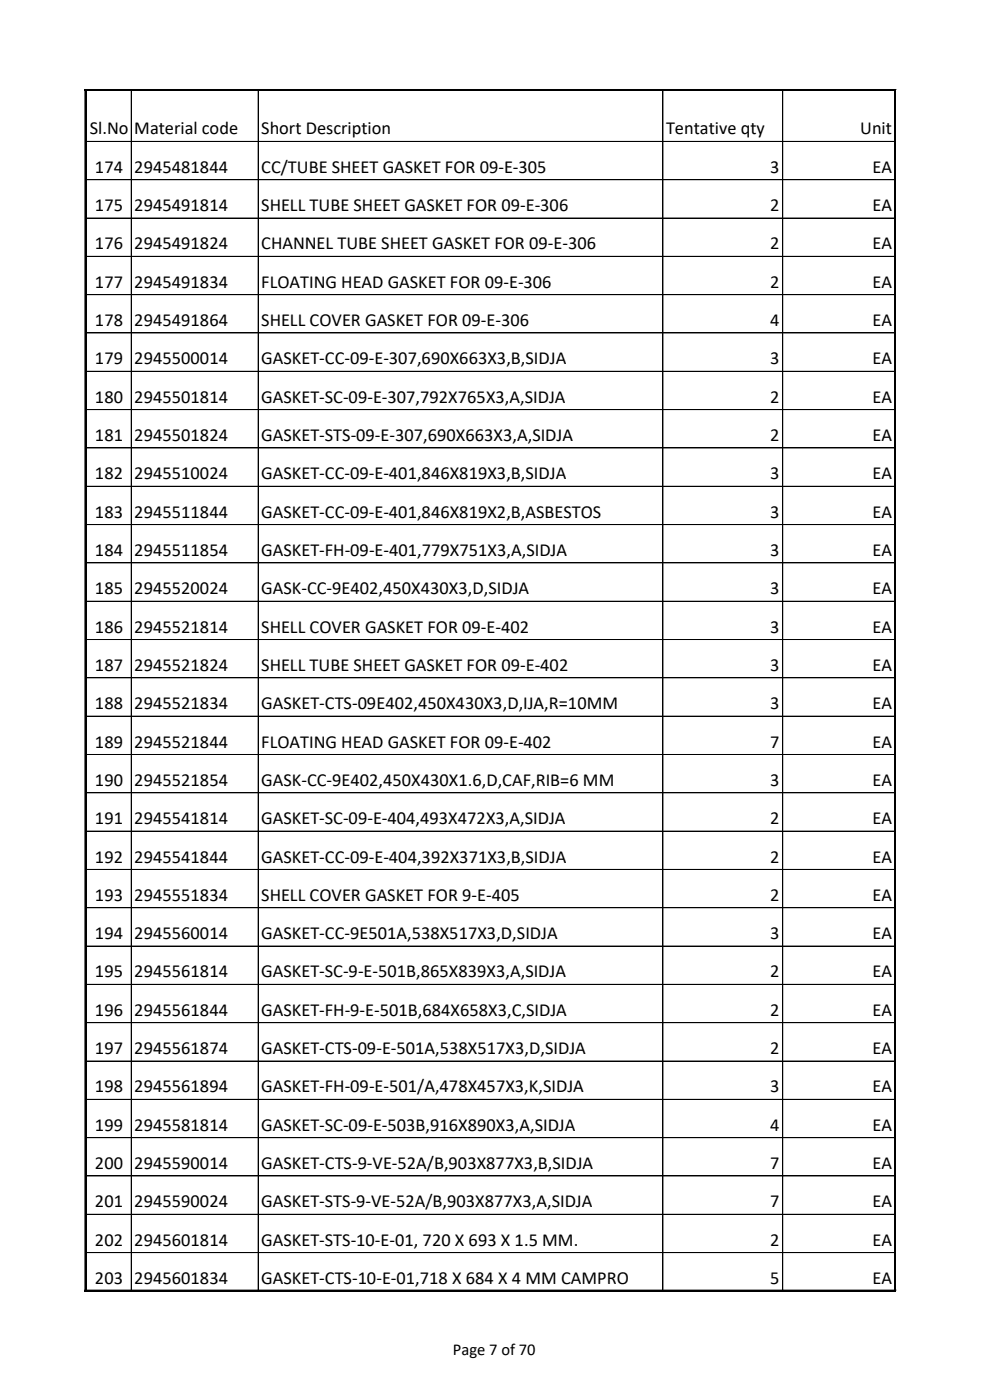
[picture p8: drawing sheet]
<svg xmlns="http://www.w3.org/2000/svg" width="210mm" height="297mm" viewBox="0 0 210 297" stroke-linecap="round" stroke-linejoin="round" font-family="sans-serif">
<defs><g id="words">
<g font-size="3.9">
<text x="19" y="28.5">Sl.No</text>
<text x="28.5" y="28.5">Material code</text>
<text x="55.4" y="28.5">Short Description</text>
<text x="141.3" y="28.5">Tentative qty</text>
<text x="182.5" y="28.5">Unit</text>
<text x="20.2" y="36.7">174</text>
<text x="28.5" y="36.7">2945481844</text>
<text x="55.4" y="36.7">CC/TUBE SHEET GASKET FOR 09-E-305</text>
<text x="163.4" y="36.7">3</text>
<text x="185.1" y="36.7">EA</text>
<text x="20.2" y="44.8">175</text>
<text x="28.5" y="44.8">2945491814</text>
<text x="55.4" y="44.8">SHELL TUBE SHEET GASKET FOR 09-E-306</text>
<text x="163.4" y="44.8">2</text>
<text x="185.1" y="44.8">EA</text>
<text x="20.2" y="52.9">176</text>
<text x="28.5" y="52.9">2945491824</text>
<text x="55.4" y="52.9">CHANNEL TUBE SHEET GASKET FOR 09-E-306</text>
<text x="163.4" y="52.9">2</text>
<text x="185.1" y="52.9">EA</text>
<text x="20.2" y="61.1">177</text>
<text x="28.5" y="61.1">2945491834</text>
<text x="55.4" y="61.1">FLOATING HEAD GASKET FOR 09-E-306</text>
<text x="163.4" y="61.1">2</text>
<text x="185.1" y="61.1">EA</text>
<text x="20.2" y="69.2">178</text>
<text x="28.5" y="69.2">2945491864</text>
<text x="55.4" y="69.2">SHELL COVER GASKET FOR 09-E-306</text>
<text x="163.4" y="69.2">4</text>
<text x="185.1" y="69.2">EA</text>
<text x="20.2" y="77.3">179</text>
<text x="28.5" y="77.3">2945500014</text>
<text x="55.4" y="77.3">GASKET-CC-09-E-307,690X663X3,B,SIDJA</text>
<text x="163.4" y="77.3">3</text>
<text x="185.1" y="77.3">EA</text>
<text x="20.2" y="85.4">180</text>
<text x="28.5" y="85.4">2945501814</text>
<text x="55.4" y="85.4">GASKET-SC-09-E-307,792X765X3,A,SIDJA</text>
<text x="163.4" y="85.4">2</text>
<text x="185.1" y="85.4">EA</text>
<text x="20.2" y="93.6">181</text>
<text x="28.5" y="93.6">2945501824</text>
<text x="55.4" y="93.6">GASKET-STS-09-E-307,690X663X3,A,SIDJA</text>
<text x="163.4" y="93.6">2</text>
<text x="185.1" y="93.6">EA</text>
<text x="20.2" y="101.7">182</text>
<text x="28.5" y="101.7">2945510024</text>
<text x="55.4" y="101.7">GASKET-CC-09-E-401,846X819X3,B,SIDJA</text>
<text x="163.4" y="101.7">3</text>
<text x="185.1" y="101.7">EA</text>
<text x="20.2" y="109.8">183</text>
<text x="28.5" y="109.8">2945511844</text>
<text x="55.4" y="109.8">GASKET-CC-09-E-401,846X819X2,B,ASBESTOS</text>
<text x="163.4" y="109.8">3</text>
<text x="185.1" y="109.8">EA</text>
<text x="20.2" y="118">184</text>
<text x="28.5" y="118">2945511854</text>
<text x="55.4" y="118">GASKET-FH-09-E-401,779X751X3,A,SIDJA</text>
<text x="163.4" y="118">3</text>
<text x="185.1" y="118">EA</text>
<text x="20.2" y="126.1">185</text>
<text x="28.5" y="126.1">2945520024</text>
<text x="55.4" y="126.1">GASK-CC-9E402,450X430X3,D,SIDJA</text>
<text x="163.4" y="126.1">3</text>
<text x="185.1" y="126.1">EA</text>
<text x="20.2" y="134.2">186</text>
<text x="28.5" y="134.2">2945521814</text>
<text x="55.4" y="134.2">SHELL COVER GASKET FOR 09-E-402</text>
<text x="163.4" y="134.2">3</text>
<text x="185.1" y="134.2">EA</text>
<text x="20.2" y="142.3">187</text>
<text x="28.5" y="142.3">2945521824</text>
<text x="55.4" y="142.3">SHELL TUBE SHEET GASKET FOR 09-E-402</text>
<text x="163.4" y="142.3">3</text>
<text x="185.1" y="142.3">EA</text>
<text x="20.2" y="150.5">188</text>
<text x="28.5" y="150.5">2945521834</text>
<text x="55.4" y="150.5">GASKET-CTS-09E402,450X430X3,D,IJA,R=10MM</text>
<text x="163.4" y="150.5">3</text>
<text x="185.1" y="150.5">EA</text>
<text x="20.2" y="158.6">189</text>
<text x="28.5" y="158.6">2945521844</text>
<text x="55.4" y="158.6">FLOATING HEAD GASKET FOR 09-E-402</text>
<text x="163.4" y="158.6">7</text>
<text x="185.1" y="158.6">EA</text>
<text x="20.2" y="166.7">190</text>
<text x="28.5" y="166.7">2945521854</text>
<text x="55.4" y="166.7">GASK-CC-9E402,450X430X1.6,D,CAF,RIB=6 MM</text>
<text x="163.4" y="166.7">3</text>
<text x="185.1" y="166.7">EA</text>
<text x="20.2" y="174.9">191</text>
<text x="28.5" y="174.9">2945541814</text>
<text x="55.4" y="174.9">GASKET-SC-09-E-404,493X472X3,A,SIDJA</text>
<text x="163.4" y="174.9">2</text>
<text x="185.1" y="174.9">EA</text>
<text x="20.2" y="183">192</text>
<text x="28.5" y="183">2945541844</text>
<text x="55.4" y="183">GASKET-CC-09-E-404,392X371X3,B,SIDJA</text>
<text x="163.4" y="183">2</text>
<text x="185.1" y="183">EA</text>
<text x="20.2" y="191.1">193</text>
<text x="28.5" y="191.1">2945551834</text>
<text x="55.4" y="191.1">SHELL COVER GASKET FOR 9-E-405</text>
<text x="163.4" y="191.1">2</text>
<text x="185.1" y="191.1">EA</text>
<text x="20.2" y="199.2">194</text>
<text x="28.5" y="199.2">2945560014</text>
<text x="55.4" y="199.2">GASKET-CC-9E501A,538X517X3,D,SIDJA</text>
<text x="163.4" y="199.2">3</text>
<text x="185.1" y="199.2">EA</text>
<text x="20.2" y="207.4">195</text>
<text x="28.5" y="207.4">2945561814</text>
<text x="55.4" y="207.4">GASKET-SC-9-E-501B,865X839X3,A,SIDJA</text>
<text x="163.4" y="207.4">2</text>
<text x="185.1" y="207.4">EA</text>
<text x="20.2" y="215.5">196</text>
<text x="28.5" y="215.5">2945561844</text>
<text x="55.4" y="215.5">GASKET-FH-9-E-501B,684X658X3,C,SIDJA</text>
<text x="163.4" y="215.5">2</text>
<text x="185.1" y="215.5">EA</text>
<text x="20.2" y="223.6">197</text>
<text x="28.5" y="223.6">2945561874</text>
<text x="55.4" y="223.6">GASKET-CTS-09-E-501A,538X517X3,D,SIDJA</text>
<text x="163.4" y="223.6">2</text>
<text x="185.1" y="223.6">EA</text>
<text x="20.2" y="231.8">198</text>
<text x="28.5" y="231.8">2945561894</text>
<text x="55.4" y="231.8">GASKET-FH-09-E-501/A,478X457X3,K,SIDJA</text>
<text x="163.4" y="231.8">3</text>
<text x="185.1" y="231.8">EA</text>
<text x="20.2" y="239.9">199</text>
<text x="28.5" y="239.9">2945581814</text>
<text x="55.4" y="239.9">GASKET-SC-09-E-503B,916X890X3,A,SIDJA</text>
<text x="163.4" y="239.9">4</text>
<text x="185.1" y="239.9">EA</text>
<text x="20.2" y="248">200</text>
<text x="28.5" y="248">2945590014</text>
<text x="55.4" y="248">GASKET-CTS-9-VE-52A/B,903X877X3,B,SIDJA</text>
<text x="163.4" y="248">7</text>
<text x="185.1" y="248">EA</text>
<text x="20.2" y="256.2">201</text>
<text x="28.5" y="256.2">2945590024</text>
<text x="55.4" y="256.2">GASKET-STS-9-VE-52A/B,903X877X3,A,SIDJA</text>
<text x="163.4" y="256.2">7</text>
<text x="185.1" y="256.2">EA</text>
<text x="20.2" y="264.3">202</text>
<text x="28.5" y="264.3">2945601814</text>
<text x="55.4" y="264.3">GASKET-STS-10-E-01, 720 X 693 X 1.5 MM.</text>
<text x="163.4" y="264.3">2</text>
<text x="185.1" y="264.3">EA</text>
<text x="20.2" y="272.4">203</text>
<text x="28.5" y="272.4">2945601834</text>
<text x="55.4" y="272.4">GASKET-CTS-10-E-01,718 X 684 X 4 MM CAMPRO</text>
<text x="163.4" y="272.4">5</text>
<text x="185.1" y="272.4">EA</text>
</g>
<text font-size="3.5" x="96.1" y="287.5">Page 7 of 70</text>
</g></defs>
<g fill="none" stroke="#000" stroke-width=".21">
<path d="M27.8 19.3v10.7M54.8 19.3v10.7M140.6 19.3v10.7M166 19.3v10.7M189.8 19v255M189.9 19.3v10.7M190.1 19h-172.1v255M18.3 30h171.6M18.3 38.1h171.6M27.8 30.1v243.7M54.8 30.1v243.7M140.6 30.1v243.7"/>
<path d="M166 30.1v243.7M189.9 30.1v243.7l-171.6 .1M18.3 46.3h171.6M18.3 54.4h171.6M18.3 62.5h171.6M18.3 70.6h171.6M18.3 78.8h171.6M18.3 86.9h171.6M18.3 95h171.6M18.3 103.2h171.6M18.3 119.4h171.6M189.9 111.3h-171.6"/>
<path d="M18.3 127.5h171.6M18.3 135.7h171.6M18.3 151.9h171.6M189.9 143.8h-171.6M18.3 160.1h171.6M18.3 168.2h171.6M18.3 176.3h171.6M18.3 184.4h171.6M18.3 192.6h171.6M18.3 200.7h171.6M18.3 208.8h171.6M18.3 217h171.6"/>
<path d="M18.3 225.1h171.6M18.3 233.2h171.6M18.3 241.4h171.6M18.3 249.5h171.6M189.9 257.6h-171.6M18 273.7h172.1M189.9 265.7h-171.6"/>
</g>
<path d="M18 19.1h172.1M18.2 19v255M189.9 19v255M18 273.8h172.1" fill="none" stroke="#000" stroke-width=".34"/>
<use href="#words"/>
</svg>
